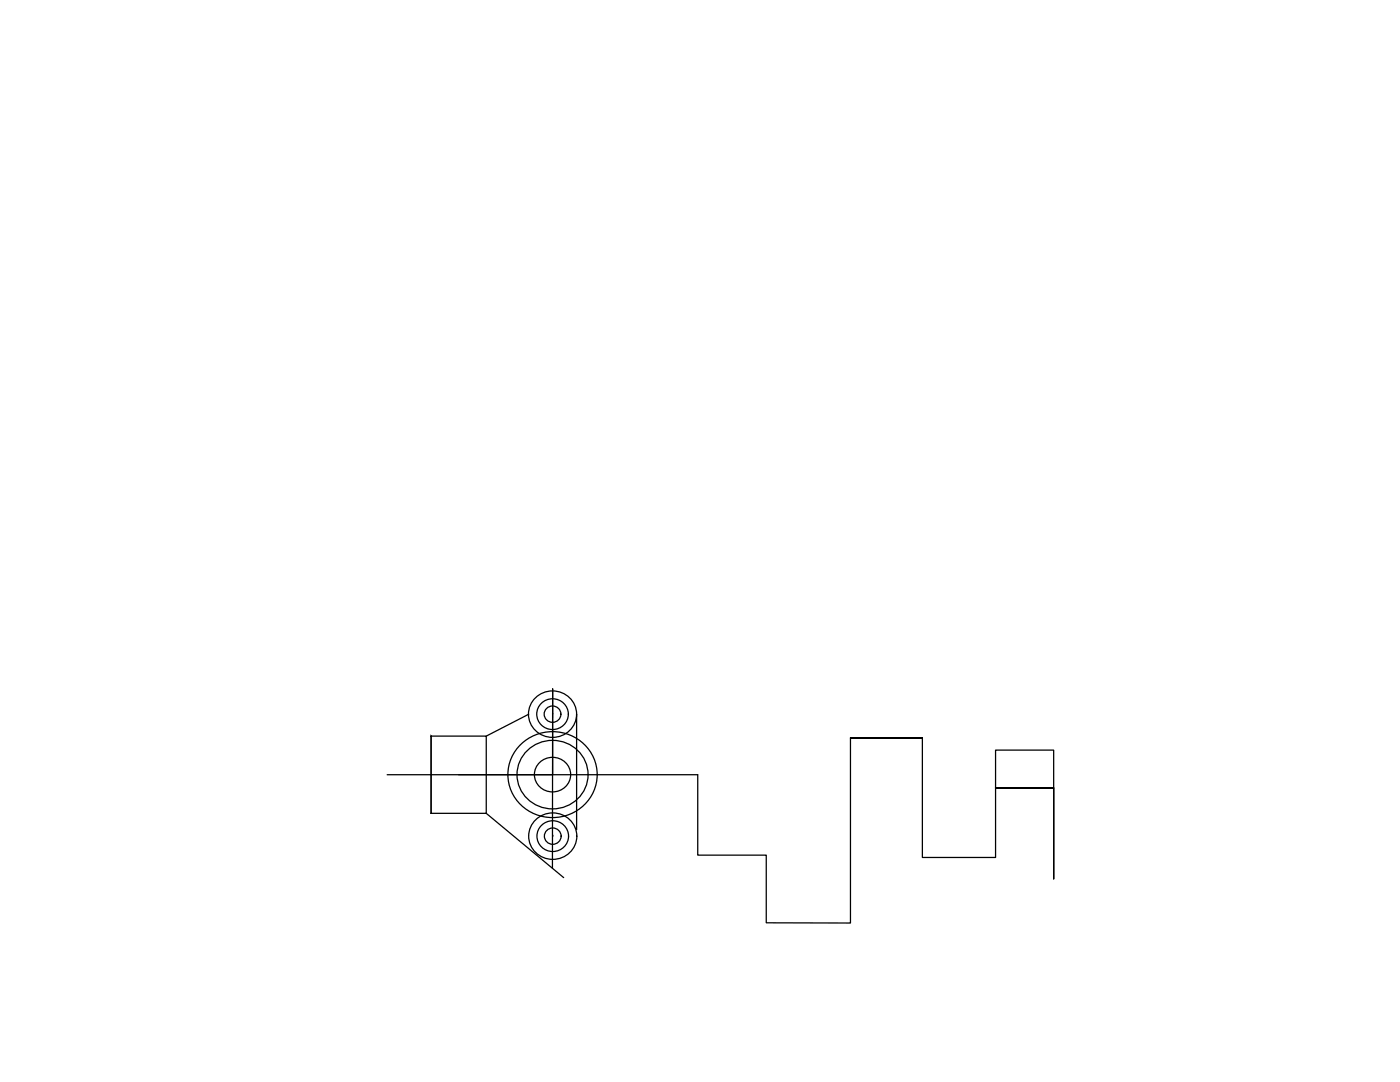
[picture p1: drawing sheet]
<svg xmlns="http://www.w3.org/2000/svg" width="279mm" height="216mm" viewBox="0 0 279 216" stroke-linecap="round" stroke-linejoin="round" font-family="sans-serif">
<!-- layer: 0 -->
<g fill="none" stroke="#000" stroke-width=".25">
<path d="M106.6 139.5a4.7 4.7 0 0 1 6.6-.7 4.7 4.7 0 0 1 .7 6.7 4.7 4.7 0 0 1-6.6 .7 4.7 4.7 0 0 1-.7-6.7zM107.5 137.3h.1M77.3 154.6h61.9v16h13.7v13.5l16.8 .1v-36.9h14.4v23.8h14.6v-13.9h11.6v18.2v-18.2h-11.6v-7.5h11.6v7.5M86 146.9h.1M86 146.9h11v15.4h-11zM86 147v7.5M86 154.7v7.5M91.5 154.6h18.8v-17.2v35.9M104 148.5a9 9 0 0 1 9.5-1.9 9 9 0 0 1 5.7 8 8.9 8.9 0 0 1-8.9 8.5 8.9 8.9 0 0 1-8.9-8.5 8.4 8.4 0 0 1 2.6-6.1zM104.9 150.1a7.1 7.1 0 0 1 8.2-1.8 7.1 7.1 0 0 1 4.2 7.3 7.1 7.1 0 0 1-8 5.7 7.1 7.1 0 0 1-6-7.7 6.7 6.7 0 0 1 1.6-3.5zM105.5 142.5l-8.5 4.4M107.7 152.1a3.5 3.5 0 0 1 5.2 .1 3.5 3.5 0 0 1-.6 5.2 3.5 3.5 0 0 1-4.7-.5 3.5 3.5 0 0 1 .1-4.8z"/>
<path d="M109.4 142.3h.1M110.3 142.5h.1M115.1 142.5v23.1M169.7 147.3h14.4h-14.4M86 162.3h.1M97 162.3l15.5 12.8M106.6 163.9a4.7 4.7 0 0 1 6.7-.7 4.7 4.7 0 0 1 .7 6.6 4.7 4.7 0 0 1-6.7 .7 4.7 4.7 0 0 1-.7-6.6zM107.6 161.7h.1M110.3 166.9h.1"/>
<circle cx="110.3" cy="142.5" r="1.65"/>
<circle cx="110.3" cy="142.5" r="3.1"/>
<circle cx="110.3" cy="166.8" r="1.65"/>
<circle cx="110.4" cy="166.9" r="3.1"/>
</g>
</svg>
